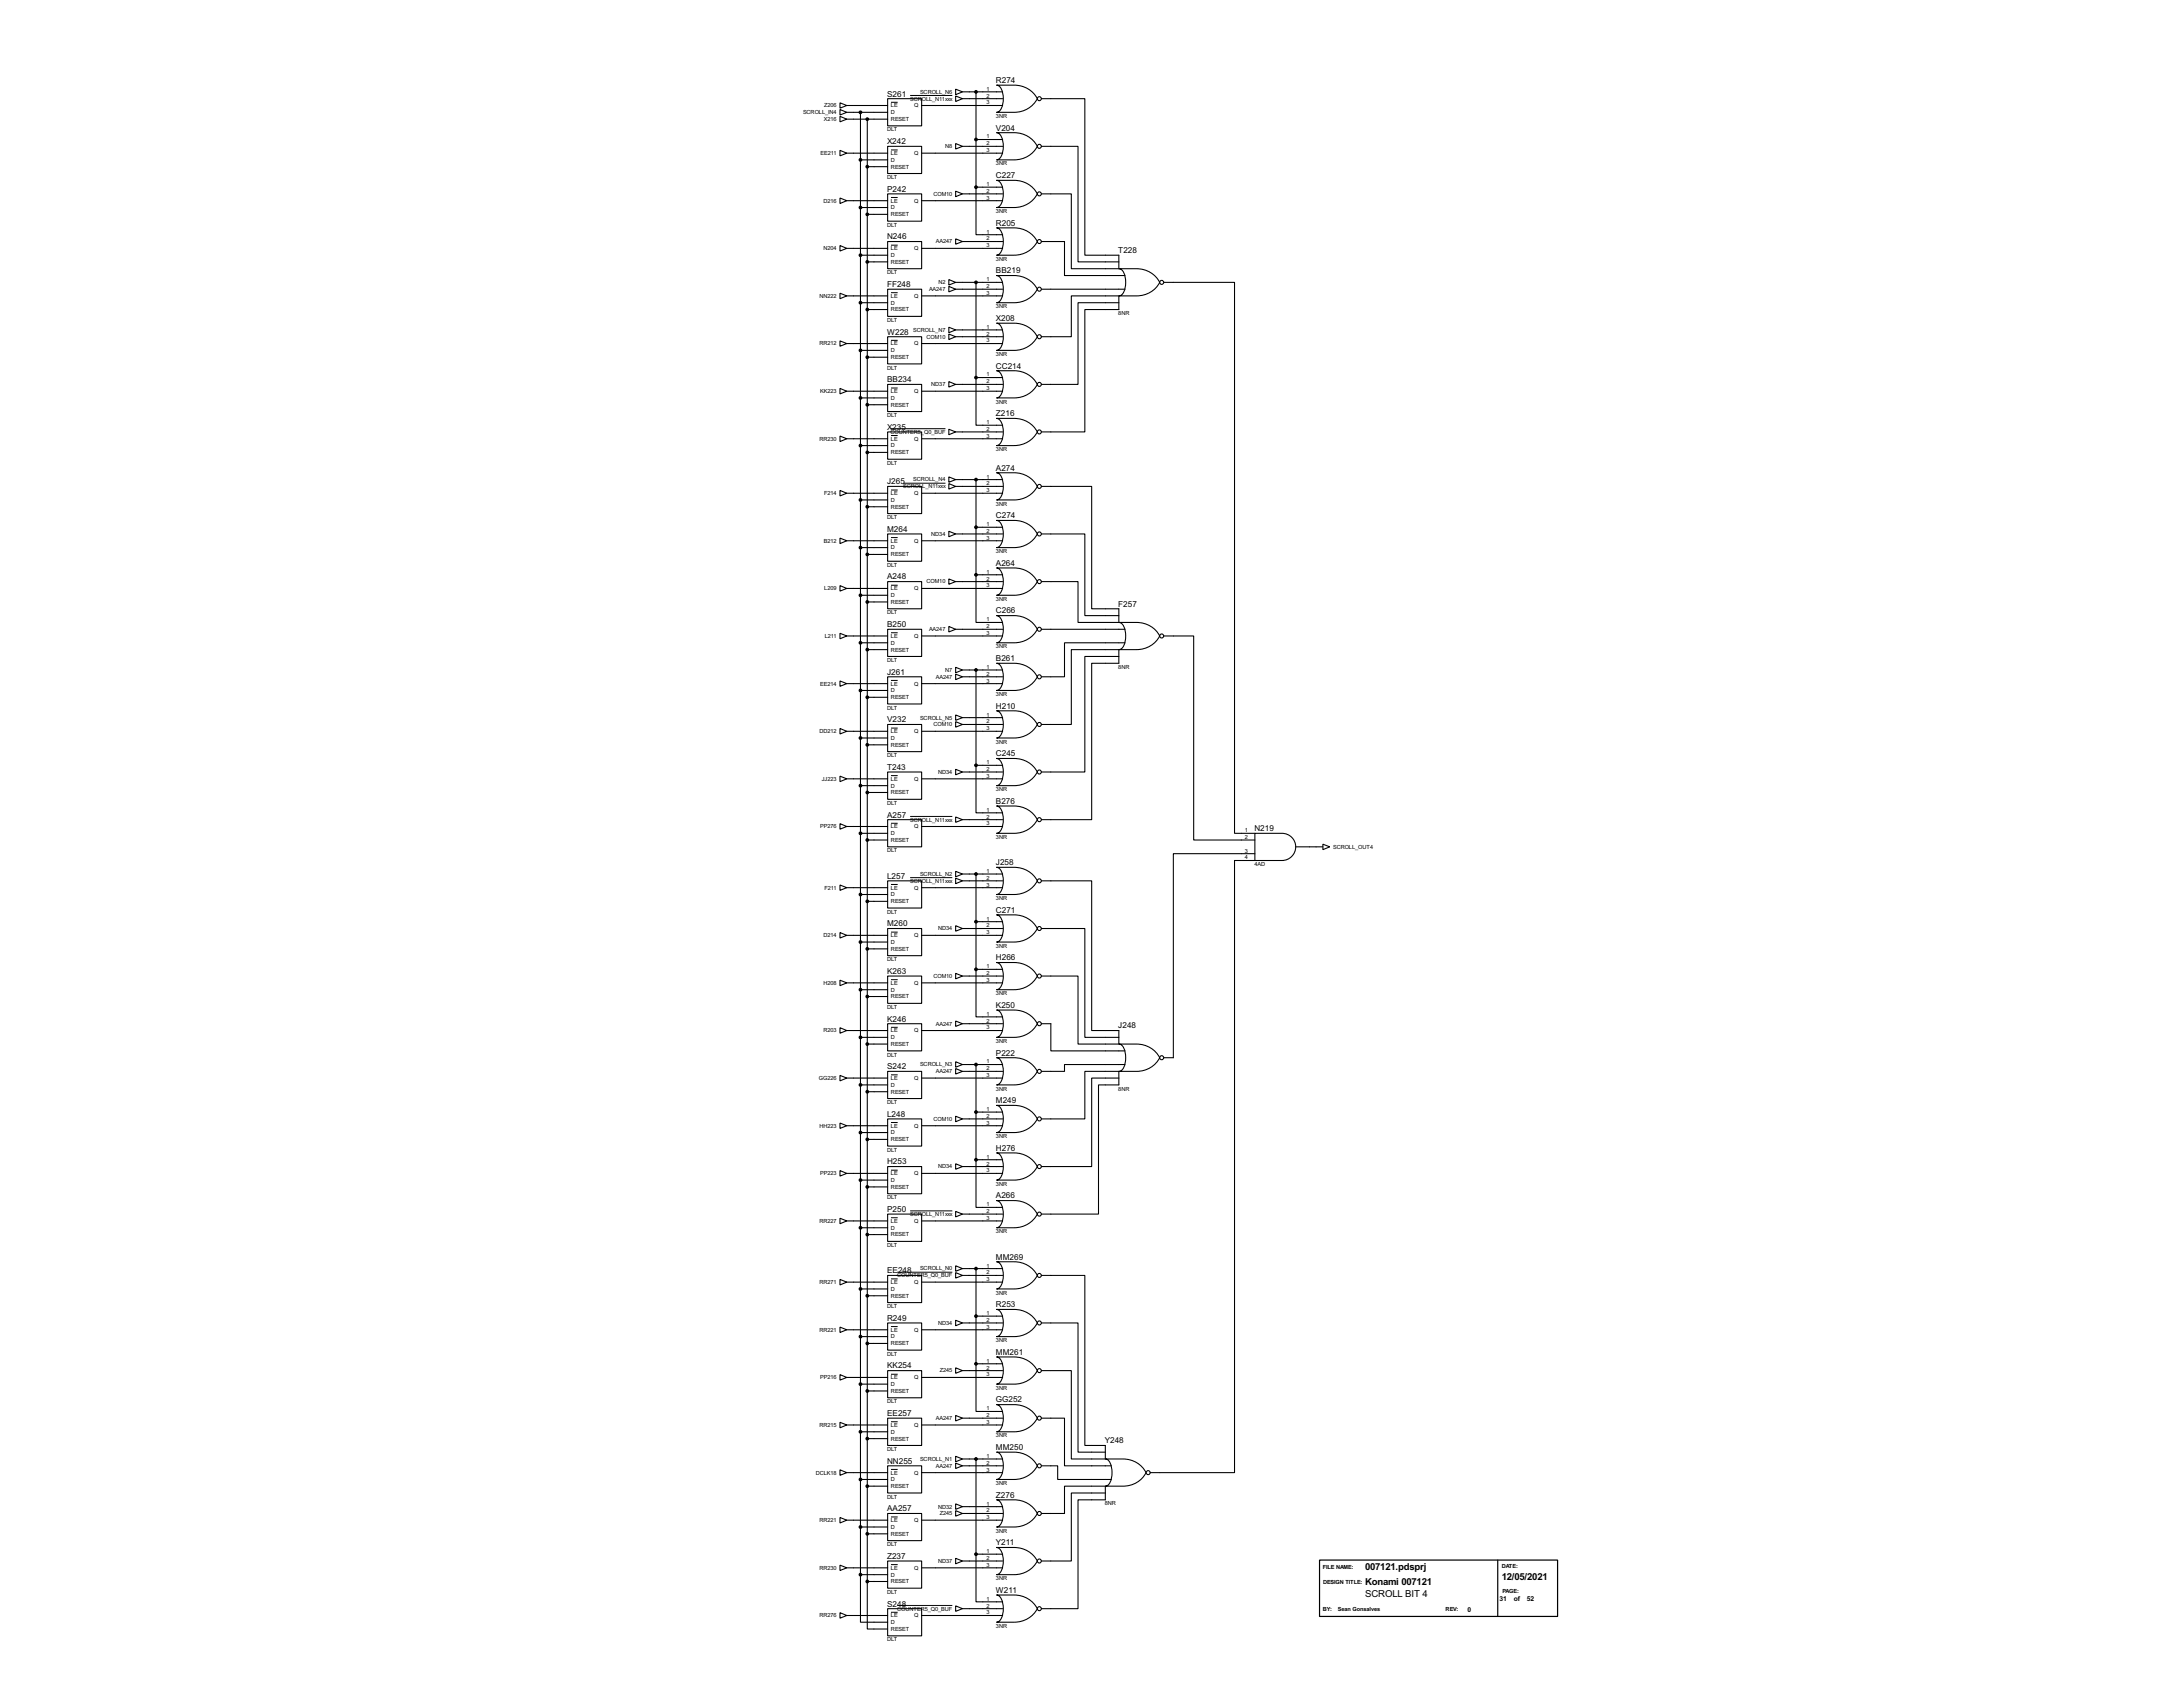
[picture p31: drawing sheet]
<svg xmlns="http://www.w3.org/2000/svg" width="815mm" height="637mm" viewBox="0 0 815 637" stroke-linecap="round" stroke-linejoin="round" font-family="sans-serif">
<defs><g id="words">
<g font-size="4">
<text x="509.8" y="586.2">007121.pdsprj</text>
<text x="509.8" y="591.9">Konami 007121</text>
<text x="560.9" y="590.2">12/05/2021</text>
<text x="509.8" y="596.3">SCROLL BIT 4</text>
</g>
<g font-size="3.4">
<text x="372" y="31">R274</text>
<text x="331.3" y="36">S261</text>
<text x="331.3" y="53.8">X242</text>
<text x="372" y="48.7">V204</text>
<text x="331.3" y="71.6">P242</text>
<text x="372" y="66.5">C227</text>
<text x="331.3" y="89.4">N246</text>
<text x="372" y="84.3">R205</text>
<text x="417.7" y="94.5">T228</text>
<text x="331.3" y="107.2">FF248</text>
<text x="372" y="102.1">BB219</text>
<text x="372" y="119.9">X208</text>
<text x="331.3" y="124.9">W228</text>
<text x="372" y="137.6">CC214</text>
<text x="331.3" y="142.8">BB234</text>
<text x="372" y="155.5">Z216</text>
<text x="331.3" y="160.5">X235</text>
<text x="372" y="175.7">A274</text>
<text x="331.3" y="180.9">J265</text>
<text x="372" y="193.6">C274</text>
<text x="331.3" y="198.6">M264</text>
<text x="372" y="211.3">A264</text>
<text x="331.3" y="216.4">A248</text>
<text x="417.7" y="226.5">F257</text>
<text x="372" y="229.1">C266</text>
<text x="331.3" y="234.2">B250</text>
<text x="331.3" y="251.9">J261</text>
<text x="372" y="246.9">B261</text>
<text x="331.3" y="269.8">V232</text>
<text x="372" y="264.6">H210</text>
<text x="331.3" y="287.5">T243</text>
<text x="372" y="282.5">C245</text>
<text x="331.3" y="305.3">A257</text>
<text x="372" y="300.2">B276</text>
<text x="468.5" y="310.4">N219</text>
<text x="372" y="323.1">J258</text>
<text x="331.3" y="328.2">L257</text>
<text x="372" y="340.9">C271</text>
<text x="331.3" y="346">M260</text>
<text x="372" y="358.7">H266</text>
<text x="331.3" y="363.7">K263</text>
<text x="372" y="376.4">K250</text>
<text x="331.3" y="381.5">K246</text>
<text x="417.7" y="384.1">J248</text>
<text x="372" y="394.2">P222</text>
<text x="331.3" y="399.3">S242</text>
<text x="372" y="412">M249</text>
<text x="331.3" y="417.1">L248</text>
<text x="372" y="429.8">H276</text>
<text x="331.3" y="434.9">H253</text>
<text x="372" y="447.6">A266</text>
<text x="331.3" y="452.6">P250</text>
<text x="372" y="470.4">MM269</text>
<text x="331.3" y="475.5">EE248</text>
<text x="372" y="488.2">R253</text>
<text x="331.3" y="493.3">R249</text>
<text x="372" y="506">MM261</text>
<text x="331.3" y="511.1">KK254</text>
<text x="372" y="523.8">GG252</text>
<text x="331.3" y="528.8">EE257</text>
<text x="412.6" y="539">Y248</text>
<text x="372" y="541.5">MM250</text>
<text x="331.3" y="546.6">NN255</text>
<text x="372" y="559.3">Z276</text>
<text x="331.3" y="564.4">AA257</text>
<text x="372" y="577.1">Y211</text>
<text x="331.3" y="582.2">Z237</text>
<text x="331.3" y="600">S248</text>
<text x="372" y="594.9">W211</text>
</g>
<g font-size="2.8">
<text x="560" y="597.9">31</text>
<text x="565.3" y="597.9">of</text>
<text x="570.2" y="597.9">52</text>
<text x="548" y="602">0</text>
</g>
<g font-size="2.4">
<text x="343.6" y="35">SCROLL_N6</text>
<text x="368.5" y="33.9">1</text>
<text x="307.8" y="40.1">Z206</text>
<text x="332.8" y="40.1">LE</text>
<text x="339.9" y="37.5">SCR</text>
<text x="341.4" y="40.1">Q</text>
<text x="344.3" y="37.5">OLL_N11xxx</text>
<text x="368.5" y="36.5">2</text>
<text x="368.5" y="39">3</text>
<text x="299.9" y="42.7">SCROLL_IN4</text>
<text x="307.7" y="45.2">X216</text>
<text x="332.8" y="42.7">D</text>
<text x="332.8" y="45.2">RESET</text>
<text x="372" y="44.1">3NR</text>
<text x="331.3" y="49.1">DLT</text>
<text x="368.5" y="51.7">1</text>
<text x="306.5" y="57.9">EE211</text>
<text x="332.8" y="57.9">LE</text>
<text x="341.4" y="57.9">Q</text>
<text x="353" y="55.4">N8</text>
<text x="368.5" y="54.3">2</text>
<text x="368.5" y="56.8">3</text>
<text x="332.8" y="60.4">D</text>
<text x="332.8" y="62.9">RESET</text>
<text x="372" y="61.8">3NR</text>
<text x="331.3" y="66.9">DLT</text>
<text x="368.5" y="69.5">1</text>
<text x="368.5" y="72">2</text>
<text x="307.5" y="75.6">D216</text>
<text x="332.8" y="75.6">LE</text>
<text x="341.4" y="75.6">Q</text>
<text x="348.6" y="73.1">COM10</text>
<text x="368.5" y="74.6">3</text>
<text x="332.8" y="78.2">D</text>
<text x="332.8" y="80.8">RESET</text>
<text x="372" y="79.6">3NR</text>
<text x="331.3" y="84.7">DLT</text>
<text x="368.5" y="87.3">1</text>
<text x="368.5" y="89.8">2</text>
<text x="307.5" y="93.5">N204</text>
<text x="332.8" y="96">D</text>
<text x="332.8" y="93.5">LE</text>
<text x="341.4" y="93.5">Q</text>
<text x="349.5" y="90.9">AA247</text>
<text x="368.5" y="92.4">3</text>
<text x="332.8" y="98.5">RESET</text>
<text x="372" y="97.4">3NR</text>
<text x="331.3" y="102.4">DLT</text>
<text x="350.5" y="106.2">N2</text>
<text x="368.5" y="105.1">1</text>
<text x="368.5" y="107.6">2</text>
<text x="306" y="111.2">NN222</text>
<text x="332.8" y="113.7">D</text>
<text x="332.8" y="111.2">LE</text>
<text x="341.4" y="111.2">Q</text>
<text x="347" y="108.7">AA247</text>
<text x="368.5" y="110.1">3</text>
<text x="332.8" y="116.3">RESET</text>
<text x="372" y="115.1">3NR</text>
<text x="417.7" y="117.7">8NR</text>
<text x="331.3" y="120.3">DLT</text>
<text x="341.1" y="123.9">SCROLL_N7</text>
<text x="368.5" y="122.8">1</text>
<text x="368.5" y="125.4">2</text>
<text x="306" y="129">RR212</text>
<text x="332.8" y="131.6">D</text>
<text x="332.8" y="129">LE</text>
<text x="341.4" y="129">Q</text>
<text x="346.1" y="126.4">COM10</text>
<text x="368.5" y="127.9">3</text>
<text x="332.8" y="134.1">RESET</text>
<text x="372" y="133">3NR</text>
<text x="331.3" y="138">DLT</text>
<text x="368.5" y="140.6">1</text>
<text x="368.5" y="143.2">2</text>
<text x="306.3" y="146.8">KK223</text>
<text x="332.8" y="149.3">D</text>
<text x="332.8" y="146.8">LE</text>
<text x="341.4" y="146.8">Q</text>
<text x="347.8" y="144.3">ND37</text>
<text x="368.5" y="145.7">3</text>
<text x="331.3" y="155.8">DLT</text>
<text x="332.8" y="151.8">RESET</text>
<text x="372" y="150.7">3NR</text>
<text x="368.5" y="158.4">1</text>
<text x="368.5" y="160.9">2</text>
<text x="306" y="164.5">RR230</text>
<text x="332.6" y="162">COUNTER5_Q0_BUF</text>
<text x="332.8" y="167.1">D</text>
<text x="332.8" y="164.5">LE</text>
<text x="341.4" y="164.5">Q</text>
<text x="368.5" y="163.5">3</text>
<text x="331.3" y="173.6">DLT</text>
<text x="332.8" y="169.7">RESET</text>
<text x="372" y="168.5">3NR</text>
<text x="341.1" y="179.8">SCROLL_N4</text>
<text x="368.5" y="178.7">1</text>
<text x="307.8" y="184.9">F214</text>
<text x="332.8" y="184.9">LE</text>
<text x="337.4" y="182.4">SCROL</text>
<text x="341.4" y="184.9">Q</text>
<text x="344.5" y="182.4">L_N11xxx</text>
<text x="368.5" y="181.3">2</text>
<text x="368.5" y="183.8">3</text>
<text x="332.8" y="187.4">D</text>
<text x="332.8" y="189.9">RESET</text>
<text x="372" y="188.8">3NR</text>
<text x="331.3" y="193.9">DLT</text>
<text x="368.5" y="196.5">1</text>
<text x="307.7" y="202.6">B212</text>
<text x="332.8" y="202.6">LE</text>
<text x="341.4" y="202.6">Q</text>
<text x="347.8" y="200.1">ND34</text>
<text x="368.5" y="199">2</text>
<text x="368.5" y="201.6">3</text>
<text x="332.8" y="205.2">D</text>
<text x="332.8" y="207.8">RESET</text>
<text x="372" y="206.6">3NR</text>
<text x="331.3" y="211.7">DLT</text>
<text x="368.5" y="214.3">1</text>
<text x="307.9" y="220.5">L209</text>
<text x="332.8" y="220.5">LE</text>
<text x="341.4" y="220.5">Q</text>
<text x="346.1" y="217.9">COM10</text>
<text x="368.5" y="216.8">2</text>
<text x="368.5" y="219.4">3</text>
<text x="332.8" y="223">D</text>
<text x="332.8" y="225.5">RESET</text>
<text x="372" y="224.4">3NR</text>
<text x="331.3" y="229.4">DLT</text>
<text x="368.5" y="232.1">1</text>
<text x="308" y="238.2">L211</text>
<text x="332.8" y="238.2">LE</text>
<text x="341.4" y="238.2">Q</text>
<text x="347" y="235.7">AA247</text>
<text x="368.5" y="234.6">2</text>
<text x="368.5" y="237.1">3</text>
<text x="332.8" y="240.7">D</text>
<text x="332.8" y="243.3">RESET</text>
<text x="372" y="242.1">3NR</text>
<text x="331.3" y="247.3">DLT</text>
<text x="353" y="250.9">N7</text>
<text x="368.5" y="249.8">1</text>
<text x="417.7" y="249.8">8NR</text>
<text x="306.3" y="256">EE214</text>
<text x="332.8" y="256">LE</text>
<text x="341.4" y="256">Q</text>
<text x="349.5" y="253.4">AA247</text>
<text x="368.5" y="252.4">2</text>
<text x="368.5" y="254.9">3</text>
<text x="332.8" y="258.6">D</text>
<text x="332.8" y="261.1">RESET</text>
<text x="372" y="260">3NR</text>
<text x="331.3" y="265">DLT</text>
<text x="343.6" y="268.7">SCROLL_N5</text>
<text x="368.5" y="267.6">1</text>
<text x="306" y="273.8">DD212</text>
<text x="332.8" y="273.8">LE</text>
<text x="341.4" y="273.8">Q</text>
<text x="348.6" y="271.3">COM10</text>
<text x="368.5" y="270.2">2</text>
<text x="368.5" y="272.7">3</text>
<text x="332.8" y="276.3">D</text>
<text x="332.8" y="278.9">RESET</text>
<text x="372" y="277.7">3NR</text>
<text x="331.3" y="282.8">DLT</text>
<text x="368.5" y="285.4">1</text>
<text x="368.5" y="287.9">2</text>
<text x="306.9" y="291.6">JJ223</text>
<text x="332.8" y="291.6">LE</text>
<text x="341.4" y="291.6">Q</text>
<text x="350.4" y="289">ND34</text>
<text x="368.5" y="290.5">3</text>
<text x="332.8" y="294.1">D</text>
<text x="332.8" y="296.7">RESET</text>
<text x="372" y="295.5">3NR</text>
<text x="331.3" y="300.6">DLT</text>
<text x="368.5" y="303.2">1</text>
<text x="368.5" y="305.7">2</text>
<text x="306.3" y="309.4">PP276</text>
<text x="332.8" y="311.9">D</text>
<text x="332.8" y="309.4">LE</text>
<text x="339.9" y="306.8">SCR</text>
<text x="341.4" y="309.4">Q</text>
<text x="344.3" y="306.8">OLL_N11xxx</text>
<text x="368.5" y="308.3">3</text>
<text x="465" y="310.8">1</text>
<text x="332.8" y="314.4">RESET</text>
<text x="372" y="313.3">3NR</text>
<text x="465" y="313.3">2</text>
<text x="497.9" y="317">SCROLL_OUT4</text>
<text x="331.3" y="318.4">DLT</text>
<text x="465" y="318.4">3</text>
<text x="465" y="321">4</text>
<text x="468.5" y="323.5">4AD</text>
<text x="339.9" y="329.7">SCR</text>
<text x="343.6" y="327.1">SCROLL_N2</text>
<text x="344.3" y="329.7">OLL_N11xxx</text>
<text x="368.5" y="326">1</text>
<text x="368.5" y="328.6">2</text>
<text x="307.9" y="332.2">F211</text>
<text x="332.8" y="334.8">D</text>
<text x="332.8" y="332.2">LE</text>
<text x="341.4" y="332.2">Q</text>
<text x="368.5" y="331.1">3</text>
<text x="331.3" y="341.2">DLT</text>
<text x="332.8" y="337.3">RESET</text>
<text x="372" y="336.2">3NR</text>
<text x="350.4" y="347.5">ND34</text>
<text x="368.5" y="343.8">1</text>
<text x="368.5" y="346.4">2</text>
<text x="307.5" y="350">D214</text>
<text x="332.8" y="352.5">D</text>
<text x="332.8" y="350">LE</text>
<text x="341.4" y="350">Q</text>
<text x="368.5" y="348.9">3</text>
<text x="372" y="353.9">3NR</text>
<text x="331.3" y="359">DLT</text>
<text x="332.8" y="355.1">RESET</text>
<text x="348.6" y="365.2">COM10</text>
<text x="368.5" y="361.6">1</text>
<text x="368.5" y="364.1">2</text>
<text x="307.5" y="367.8">H208</text>
<text x="332.8" y="370.3">D</text>
<text x="332.8" y="367.8">LE</text>
<text x="341.4" y="367.8">Q</text>
<text x="368.5" y="366.7">3</text>
<text x="372" y="371.7">3NR</text>
<text x="331.3" y="376.8">DLT</text>
<text x="332.8" y="372.9">RESET</text>
<text x="349.5" y="383">AA247</text>
<text x="368.5" y="379.4">1</text>
<text x="368.5" y="381.9">2</text>
<text x="307.5" y="385.6">R203</text>
<text x="332.8" y="388.1">D</text>
<text x="332.8" y="385.6">LE</text>
<text x="341.4" y="385.6">Q</text>
<text x="368.5" y="384.5">3</text>
<text x="372" y="389.5">3NR</text>
<text x="331.3" y="394.6">DLT</text>
<text x="332.8" y="390.6">RESET</text>
<text x="343.6" y="398.3">SCROLL_N3</text>
<text x="349.5" y="400.8">AA247</text>
<text x="368.5" y="397.2">1</text>
<text x="368.5" y="399.7">2</text>
<text x="305.8" y="403.3">GG226</text>
<text x="332.8" y="405.9">D</text>
<text x="332.8" y="403.3">LE</text>
<text x="341.4" y="403.3">Q</text>
<text x="368.5" y="402.2">3</text>
<text x="372" y="407.3">3NR</text>
<text x="417.7" y="407.3">8NR</text>
<text x="331.3" y="412.4">DLT</text>
<text x="332.8" y="408.4">RESET</text>
<text x="348.6" y="418.6">COM10</text>
<text x="368.5" y="414.9">1</text>
<text x="368.5" y="417.5">2</text>
<text x="306" y="421.1">HH223</text>
<text x="332.8" y="423.7">D</text>
<text x="332.8" y="421.1">LE</text>
<text x="341.4" y="421.1">Q</text>
<text x="368.5" y="420">3</text>
<text x="372" y="425.1">3NR</text>
<text x="331.3" y="430.1">DLT</text>
<text x="332.8" y="426.2">RESET</text>
<text x="350.4" y="436.4">ND34</text>
<text x="368.5" y="432.7">1</text>
<text x="368.5" y="435.3">2</text>
<text x="368.5" y="437.8">3</text>
<text x="306.3" y="438.9">PP223</text>
<text x="332.8" y="441.4">D</text>
<text x="332.8" y="438.9">LE</text>
<text x="332.8" y="444">RESET</text>
<text x="341.4" y="438.9">Q</text>
<text x="372" y="442.8">3NR</text>
<text x="331.3" y="447.9">DLT</text>
<text x="339.9" y="454.1">SCR</text>
<text x="344.3" y="454.1">OLL_N11xxx</text>
<text x="368.5" y="450.5">1</text>
<text x="368.5" y="453">2</text>
<text x="368.5" y="455.6">3</text>
<text x="306" y="456.7">RR227</text>
<text x="332.8" y="459.2">D</text>
<text x="332.8" y="456.7">LE</text>
<text x="332.8" y="461.8">RESET</text>
<text x="341.4" y="456.7">Q</text>
<text x="372" y="460.6">3NR</text>
<text x="331.3" y="465.7">DLT</text>
<text x="368.5" y="473.4">1</text>
<text x="306" y="479.5">RR271</text>
<text x="332.8" y="479.5">LE</text>
<text x="335.1" y="477">COUNTER5_Q0_BUF</text>
<text x="341.4" y="479.5">Q</text>
<text x="343.6" y="474.5">SCROLL_N0</text>
<text x="368.5" y="475.9">2</text>
<text x="368.5" y="478.4">3</text>
<text x="332.8" y="482.1">D</text>
<text x="332.8" y="484.6">RESET</text>
<text x="372" y="483.5">3NR</text>
<text x="331.3" y="488.6">DLT</text>
<text x="368.5" y="491.1">1</text>
<text x="306" y="497.3">RR221</text>
<text x="332.8" y="497.3">LE</text>
<text x="341.4" y="497.3">Q</text>
<text x="350.4" y="494.8">ND34</text>
<text x="368.5" y="493.7">2</text>
<text x="368.5" y="496.2">3</text>
<text x="332.8" y="499.9">D</text>
<text x="332.8" y="502.4">RESET</text>
<text x="372" y="501.3">3NR</text>
<text x="331.3" y="506.3">DLT</text>
<text x="368.5" y="508.9">1</text>
<text x="306.3" y="515.1">PP216</text>
<text x="332.8" y="515.1">LE</text>
<text x="341.4" y="515.1">Q</text>
<text x="351" y="512.6">Z245</text>
<text x="368.5" y="511.5">2</text>
<text x="368.5" y="514">3</text>
<text x="332.8" y="517.6">D</text>
<text x="332.8" y="520.2">RESET</text>
<text x="372" y="519">3NR</text>
<text x="331.3" y="524.1">DLT</text>
<text x="368.5" y="526.7">1</text>
<text x="306" y="532.9">RR215</text>
<text x="332.8" y="532.9">LE</text>
<text x="341.4" y="532.9">Q</text>
<text x="349.5" y="530.3">AA247</text>
<text x="368.5" y="529.2">2</text>
<text x="368.5" y="531.8">3</text>
<text x="332.8" y="535.4">D</text>
<text x="332.8" y="538">RESET</text>
<text x="372" y="536.8">3NR</text>
<text x="331.3" y="541.9">DLT</text>
<text x="343.6" y="545.6">SCROLL_N1</text>
<text x="368.5" y="544.5">1</text>
<text x="304.7" y="550.7">DCLK18</text>
<text x="332.8" y="550.7">LE</text>
<text x="341.4" y="550.7">Q</text>
<text x="349.5" y="548.1">AA247</text>
<text x="368.5" y="547">2</text>
<text x="368.5" y="549.6">3</text>
<text x="332.8" y="553.2">D</text>
<text x="332.8" y="555.7">RESET</text>
<text x="372" y="554.6">3NR</text>
<text x="331.3" y="559.7">DLT</text>
<text x="350.4" y="563.4">ND32</text>
<text x="368.5" y="562.3">1</text>
<text x="412.6" y="562.2">8NR</text>
<text x="306" y="568.4">RR221</text>
<text x="332.8" y="568.4">LE</text>
<text x="341.4" y="568.4">Q</text>
<text x="351" y="565.9">Z245</text>
<text x="368.5" y="564.8">2</text>
<text x="368.5" y="567.3">3</text>
<text x="332.8" y="571">D</text>
<text x="332.8" y="573.5">RESET</text>
<text x="372" y="572.4">3NR</text>
<text x="331.3" y="577.5">DLT</text>
<text x="368.5" y="580">1</text>
<text x="306" y="586.2">RR230</text>
<text x="332.8" y="586.2">LE</text>
<text x="341.4" y="586.2">Q</text>
<text x="350.4" y="583.7">ND37</text>
<text x="368.5" y="582.6">2</text>
<text x="368.5" y="585.1">3</text>
<text x="494.1" y="586">FILE NAME:</text>
<text x="560.9" y="585.5">DATE:</text>
<text x="332.8" y="588.8">D</text>
<text x="332.8" y="591.3">RESET</text>
<text x="372" y="590.2">3NR</text>
<text x="494.1" y="591.4">DESIGN TITLE:</text>
<text x="331.3" y="595.2">DLT</text>
<text x="368.5" y="597.8">1</text>
<text x="561.1" y="594.9">PAGE:</text>
<text x="306" y="604">RR276</text>
<text x="332.8" y="604">LE</text>
<text x="335.1" y="601.5">COUNTER5_Q0_BUF</text>
<text x="341.4" y="604">Q</text>
<text x="368.5" y="600.4">2</text>
<text x="368.5" y="602.9">3</text>
<text x="494.1" y="601.8">BY:</text>
<text x="499.7" y="601.8">Sean Gonsalves</text>
<text x="539.9" y="601.8">REV:</text>
<text x="332.8" y="606.5">D</text>
<text x="332.8" y="609.1">RESET</text>
<text x="372" y="607.9">3NR</text>
<text x="331.3" y="613">DLT</text>
</g>
</g></defs>
<g fill="none" stroke="#000" stroke-width=".4">
<path d="M313.7 38.4l2.6 1-2.6 1zM316.3 39.4h15.2M331.5 36.9h12.7v10.1h-12.7zM344.2 39.4h30.3M356.9 33.3l2.6 1-2.6 1.1zM356.9 35.9l2.6 1-2.6 1zM359.5 36.9h15M359.5 34.3h15M364.5 34.3v35.6M372.2 31.8h6.6a9.6 9.6 0 0 1 8.6 5.1 9.6 9.6 0 0 1-8.6 5.1h-6.6a3.2 3.2 0 0 0 2.3-3.2 7.6 7.6 0 0 0-1.3-6.6zM388.9 36.9h16.3v58.4h12.7v5.1h-17.8v-28h-11.2M313.7 40.9l2.6 1.1-2.6 1z"/>
<path d="M313.7 43.5l2.6 1-2.6 1zM313.7 56.2l2.6 1-2.6 1zM316.3 57.2h15.2M316.3 44.5h15.2M316.3 42h15.2M321.4 42v546.1M321.4 59.7h10.1M323.9 44.5v546.1M331.5 54.7h12.7v10.1h-12.7zM344.2 57.2h30.3M356.9 53.6l2.6 1.1-2.6 1zM359.5 54.7h15"/>
<path d="M364.5 52.1h10M372.2 49.6h6.6a9.6 9.6 0 0 1 8.6 5.1 9.6 9.6 0 0 1-8.6 5h-6.6a3.2 3.2 0 0 0 2.3-3.1 7.7 7.7 0 0 0-1.3-6.6zM388.9 54.7h13.7v43.1h15.3M313.7 74l2.6 1-2.6 1zM316.3 75h15.2M321.4 77.5h10.1M323.9 62.3h7.6M331.5 72.4h12.7v10.2h-12.7zM344.2 75h30.3M356.9 71.4l2.6 1-2.6 1.1zM359.5 72.4h15M364.5 69.9v17.8h10"/>
<path d="M364.5 69.9h10M372.2 67.4h6.6a9.6 9.6 0 0 1 8.6 5 9.6 9.6 0 0 1-8.6 5.1h-6.6a3.2 3.2 0 0 0 2.3-3.1 7.6 7.6 0 0 0-1.3-6.6zM313.7 91.7l2.6 1.1-2.6 1zM316.3 92.8h15.2M321.4 95.3h10.1M323.9 80.1h7.6M323.9 97.8h7.6M331.5 90.2h12.7v10.2h-12.7zM344.2 92.8h30.3M356.9 89.2l2.6 1-2.6 1zM359.5 90.2h15M372.2 85.1h6.6a9.6 9.6 0 0 1 8.6 5.1 9.6 9.6 0 0 1-8.6 5.1h-6.6a3.2 3.2 0 0 0 2.3-3.1 7.7 7.7 0 0 0-1.3-6.7z"/>
<path d="M388.9 90.2h8.7v12.7h22.6M313.7 109.5l2.6 1-2.6 1.1zM316.3 110.5h15.2M321.4 113.1h10.1M323.9 115.6h7.6M331.5 108h12.7v10.2h-12.7zM344.2 110.5h30.3M354.4 104.4l2.5 1.1-2.5 1zM354.4 107l2.5 1-2.5 1zM356.9 108h17.6M356.9 105.5h17.6M364.5 105.5v35.5"/>
<path d="M372.2 102.9h6.6a9.6 9.6 0 0 1 8.6 5.1 9.6 9.6 0 0 1-8.6 5.1h-6.6a4.4 4.4 0 0 0 2.5-5.1l-.4-2.8a2.84 2.84 0 0 0-2.1-2.3zM388.9 108h31.3M417.9 100.4h6.6a9.6 9.6 0 0 1 8.6 5.1 9.5 9.5 0 0 1-8.6 5h-6.6a3.1 3.1 0 0 0 2.3-3.1 7.8 7.8 0 0 0-1.3-6.6zM417.9 113.1h-15.3v30.5h-13.7M434.6 105.5h26.5v205.7h7.6M313.7 127.3l2.6 1-2.6 1zM316.3 128.3h15.2M321.4 130.9h10.1M323.9 133.4h7.6M331.5 125.8h12.7v10.1h-12.7zM344.2 128.3h30.3M354.4 122.2l2.5 1-2.5 1.1z"/>
<path d="M354.4 124.8l2.5 1-2.5 1zM356.9 123.2h17.6M356.9 125.8h17.6M372.2 138.5h6.6a9.6 9.6 0 0 1 8.6 5.1 9.6 9.6 0 0 1-8.6 5h-6.6a3.2 3.2 0 0 0 2.3-3.1 7.7 7.7 0 0 0-1.3-6.6zM372.2 120.7h6.6a9.6 9.6 0 0 1 8.6 5.1 9.6 9.6 0 0 1-8.6 5.1h-6.6a3.2 3.2 0 0 0 2.3-3.2 7.6 7.6 0 0 0-1.3-6.6zM388.9 125.8h11.2v-15.3h17.8v5.1h-12.7v45.7h-16.3M313.7 145.1l2.6 1-2.6 1zM316.3 146.1h15.2M321.4 148.6h10.1M323.9 151.2h7.6M331.5 143.6h12.7v10.1h-12.7zM344.2 146.1h30.3"/>
<path d="M354.4 142.5l2.5 1.1-2.5 1zM356.9 143.6h17.6M364.5 141v17.8h10M364.5 141h10M372.2 156.3h6.6a9.6 9.6 0 0 1 8.6 5 9.6 9.6 0 0 1-8.6 5.1h-6.6a3.2 3.2 0 0 0 2.3-3.1 7.6 7.6 0 0 0-1.3-6.6zM313.7 162.9l2.6 1-2.6 1zM316.3 163.9h15.2M321.4 166.4h10.1M323.9 169h7.6M331.5 161.3h12.7v10.2h-12.7zM344.2 163.9h30.3M354.4 178.1l2.5 1-2.5 1z"/>
<path d="M354.4 160.3l2.5 1-2.5 1.1zM356.9 179.1h17.6M356.9 161.3h17.6M364.5 179.1v35.6M372.2 176.6h6.6a9.6 9.6 0 0 1 8.6 5.1 9.6 9.6 0 0 1-8.6 5h-6.6a3.2 3.2 0 0 0 2.3-3.1 7.7 7.7 0 0 0-1.3-6.6zM313.7 183.2l2.6 1-2.6 1zM316.3 184.2h15.2M321.4 186.7h10.1M323.9 189.3h7.6M331.5 181.7h12.7v10.1h-12.7zM331.5 199.4h12.7v10.2h-12.7zM344.2 184.2h30.3"/>
<path d="M354.4 180.6l2.5 1.1-2.5 1zM354.4 198.4l2.5 1-2.5 1.1zM356.9 181.7h17.6M356.9 199.4h17.6M364.5 196.9h10M372.2 194.4h6.6a9.6 9.6 0 0 1 8.6 5 9.6 9.6 0 0 1-8.6 5.1h-6.6a3.2 3.2 0 0 0 2.3-3.1 7.6 7.6 0 0 0-1.3-6.6zM388.9 181.7h18.8v45.7h10.2v5.1h-15.3v-15.3h-13.7M388.9 199.4h16.3v30.5h12.7M313.7 218.7l2.6 1.1-2.6 1zM313.7 201l2.6 1-2.6 1zM316.3 219.8h15.2M316.3 202h15.2"/>
<path d="M321.4 204.5h10.1M323.9 207.1h7.6M331.5 217.2h12.7v10.2h-12.7zM344.2 219.8h30.3M344.2 202h30.3M354.4 216.2l2.5 1-2.5 1zM356.9 217.2h17.6M364.5 214.7v17.8h10M364.5 214.7h10M372.2 212.1h6.6a9.6 9.6 0 0 1 8.6 5.1 9.6 9.6 0 0 1-8.6 5.1h-6.6a3.2 3.2 0 0 0 2.3-3.1 7.7 7.7 0 0 0-1.3-6.7zM313.7 236.5l2.6 1-2.6 1.1zM316.3 237.5h15.2"/>
<path d="M321.4 222.3h10.1M323.9 224.8h7.6M331.5 235h12.7v10.2h-12.7zM344.2 237.5h30.3M354.4 234l2.5 1-2.5 1zM356.9 235h17.6M372.2 229.9h6.6a9.6 9.6 0 0 1 8.6 5.1 9.6 9.6 0 0 1-8.6 5.1h-6.6a4.4 4.4 0 0 0 2.5-5.1l-.4-2.8a2.84 2.84 0 0 0-2.1-2.3zM388.9 235h31.3M417.9 232.5h6.6a9.5 9.5 0 0 1 8.6 5 9.5 9.5 0 0 1-8.6 5.1h-6.6a3.2 3.2 0 0 0 2.3-3.1 7.7 7.7 0 0 0-1.3-6.6zM434.6 237.5h11.2v76.2h22.9M313.7 254.3l2.6 1-2.6 1zM316.3 255.3h15.2"/>
<path d="M321.4 240.1h10.1M321.4 257.9h10.1M323.9 242.6h7.6M331.5 252.8h12.7v10.1h-12.7zM344.2 255.3h30.3M356.9 249.2l2.6 1-2.6 1.1zM356.9 251.8l2.6 1-2.6 1zM359.5 252.8h15M359.5 250.2h15M364.5 250.2v35.6M372.2 247.7h6.6a9.6 9.6 0 0 1 8.6 5.1 9.6 9.6 0 0 1-8.6 5.1h-6.6a3.2 3.2 0 0 0 2.3-3.2 7.6 7.6 0 0 0-1.3-6.6zM417.9 245.2h-12.7v43.1h-16.3"/>
<path d="M420.2 240.1h-22.6v12.7h-8.7M313.7 272.1l2.6 1-2.6 1zM316.3 273.1h15.2M321.4 275.6h10.1M323.9 278.2h7.6M323.9 260.4h7.6M331.5 270.6h12.7v10.1h-12.7zM344.2 273.1h30.3M356.9 267l2.6 1-2.6 1zM356.9 269.5l2.6 1.1-2.6 1zM359.5 268h15M359.5 270.6h15"/>
<path d="M372.2 265.5h6.6a9.6 9.6 0 0 1 8.6 5.1 9.6 9.6 0 0 1-8.6 5h-6.6a3.2 3.2 0 0 0 2.3-3.1 7.7 7.7 0 0 0-1.3-6.6zM388.9 270.6h11.2v-28h17.8v5.1h-10.2v58.4h-18.8M313.7 289.9l2.6 1-2.6 1zM316.3 290.9h15.2M321.4 293.4h10.1M323.9 296h7.6M331.5 288.3h12.7v10.2h-12.7zM344.2 290.9h30.3M356.9 287.3l2.6 1-2.6 1.1zM359.5 288.3h15M364.5 285.8v17.8h10M364.5 285.8h10"/>
<path d="M372.2 283.3h6.6a9.6 9.6 0 0 1 8.6 5 9.6 9.6 0 0 1-8.6 5.1h-6.6a3.2 3.2 0 0 0 2.3-3.1 7.6 7.6 0 0 0-1.3-6.6zM313.7 307.6l2.6 1.1-2.6 1zM316.3 308.7h15.2M321.4 311.2h10.1M323.9 313.7h7.6M331.5 306.1h12.7v10.2h-12.7zM344.2 308.7h30.3M356.9 305.1l2.6 1-2.6 1zM359.5 306.1h15M372.2 301h6.6a9.6 9.6 0 0 1 8.6 5.1 9.6 9.6 0 0 1-8.6 5.1h-6.6a3.2 3.2 0 0 0 2.3-3.1 7.7 7.7 0 0 0-1.3-6.7zM468.7 311.2h10.1a5.1 5.1 0 0 1 5.1 5.1 5.1 5.1 0 0 1-5.1 5.1h-10.1zM468.7 318.8h-30.5v76.2h-3.6"/>
<path d="M483.9 316.3h10.2M494.1 315.3l2.5 1-2.5 1zM313.7 330.5l2.6 1-2.6 1zM316.3 331.5h15.2M321.4 334.1h10.1M323.9 336.6h7.6M331.5 329h12.7v10.1h-12.7zM344.2 331.5h30.3M356.9 325.4l2.6 1-2.6 1.1zM356.9 328l2.6 1-2.6 1zM359.5 326.4h15M359.5 329h15"/>
<path d="M364.5 326.4v35.6M372.2 323.9h6.6a9.6 9.6 0 0 1 8.6 5.1 9.6 9.6 0 0 1-8.6 5.1h-6.6a3.2 3.2 0 0 0 2.3-3.2 7.6 7.6 0 0 0-1.3-6.6zM388.9 329h18.8v55.9h10.2v5h-15.3v-25.4h-13.7M468.7 321.4h-7.6v228.6h-31.5M313.7 348.3l2.6 1-2.6 1zM316.3 349.3h15.2M321.4 351.8h10.1M323.9 354.4h7.6M331.5 346.8h12.7v10.1h-12.7zM344.2 349.3h30.3M356.9 345.7l2.6 1.1-2.6 1zM359.5 346.8h15"/>
<path d="M364.5 344.2h10M372.2 359.5h6.6a9.6 9.6 0 0 1 8.6 5 9.6 9.6 0 0 1-8.6 5.1h-6.6a3.2 3.2 0 0 0 2.3-3.1 7.6 7.6 0 0 0-1.3-6.6zM372.2 341.7h6.6a9.6 9.6 0 0 1 8.6 5.1 9.6 9.6 0 0 1-8.6 5h-6.6a3.2 3.2 0 0 0 2.3-3.1 7.7 7.7 0 0 0-1.3-6.6zM388.9 346.8h16.3v40.6h12.7M313.7 366.1l2.6 1-2.6 1zM316.3 367.1h15.2M321.4 369.6h10.1M323.9 372.2h7.6M331.5 364.5h12.7v10.2h-12.7zM344.2 367.1h30.3M356.9 363.5l2.6 1-2.6 1.1zM359.5 364.5h15"/>
<path d="M364.5 362v17.8h10M364.5 362h10M372.2 377.2h6.6a9.6 9.6 0 0 1 8.6 5.1 9.6 9.6 0 0 1-8.6 5.1h-6.6a3.2 3.2 0 0 0 2.3-3.1 7.7 7.7 0 0 0-1.3-6.7zM313.7 383.8l2.6 1.1-2.6 1zM316.3 384.9h15.2M321.4 387.4h10.1M323.9 389.9h7.6M331.5 382.3h12.7v10.2h-12.7zM344.2 384.9h30.3M356.9 396.5l2.6 1.1-2.6 1zM356.9 381.3l2.6 1-2.6 1zM356.9 399.1l2.6 1-2.6 1z"/>
<path d="M359.5 382.3h15M359.5 397.6h15M364.5 397.6v35.5M372.2 395h6.6a9.6 9.6 0 0 1 8.6 5.1 9.6 9.6 0 0 1-8.6 5.1h-6.6a4.4 4.4 0 0 0 2.5-5.1l-.4-2.8a2.84 2.84 0 0 0-2.1-2.3zM388.9 382.3h3.6v10.2h27.7M417.9 389.9h6.6a9.6 9.6 0 0 1 8.6 5.1 9.5 9.5 0 0 1-8.6 5.1h-6.6a3.2 3.2 0 0 0 2.3-3.1 7.8 7.8 0 0 0-1.3-6.7zM420.2 397.6h-22.6v2.5h-8.7M313.7 401.6l2.6 1-2.6 1.1zM313.7 419.4l2.6 1-2.6 1zM316.3 402.6h15.2M321.4 405.2h10.1M323.9 407.7h7.6"/>
<path d="M331.5 417.9h12.7v10.1h-12.7zM331.5 400.1h12.7v10.2h-12.7zM344.2 402.6h30.3M356.9 416.9l2.6 1-2.6 1zM359.5 400.1h15M359.5 417.9h15M364.5 415.3h10M372.2 412.8h6.6a9.6 9.6 0 0 1 8.6 5.1 9.6 9.6 0 0 1-8.6 5.1h-6.6a3.2 3.2 0 0 0 2.3-3.2 7.6 7.6 0 0 0-1.3-6.6zM388.9 417.9h16.3v-17.8h12.7v5.1h-7.6v48.2h-21.4M417.9 402.6h-10.2v33.1h-18.8M313.7 437.2l2.6 1-2.6 1zM316.3 438.2h15.2"/>
<path d="M316.3 420.4h15.2M321.4 423h10.1M323.9 425.5h7.6M331.5 435.7h12.7v10.1h-12.7zM344.2 438.2h30.3M344.2 420.4h30.3M356.9 434.6l2.6 1.1-2.6 1zM359.5 435.7h15M364.5 433.1v17.8h10M364.5 433.1h10M372.2 430.6h6.6a9.6 9.6 0 0 1 8.6 5.1 9.6 9.6 0 0 1-8.6 5h-6.6a3.2 3.2 0 0 0 2.3-3.1 7.7 7.7 0 0 0-1.3-6.6zM313.7 455l2.6 1-2.6 1z"/>
<path d="M316.3 456h15.2M321.4 440.7h10.1M321.4 458.5h10.1M323.9 443.3h7.6M331.5 453.4h12.7v10.2h-12.7zM344.2 456h30.3M356.9 452.4l2.6 1-2.6 1.1zM359.5 453.4h15M372.2 448.4h6.6a9.6 9.6 0 0 1 8.6 5 9.6 9.6 0 0 1-8.6 5.1h-6.6a3.2 3.2 0 0 0 2.3-3.1 7.6 7.6 0 0 0-1.3-6.6zM313.7 477.8l2.6 1-2.6 1.1zM316.3 478.8h15.2M323.9 461.1h7.6"/>
<path d="M331.5 476.3h12.7v10.2h-12.7zM344.2 478.8h30.3M356.9 472.7l2.6 1.1-2.6 1zM356.9 475.3l2.6 1-2.6 1zM359.5 473.8h15M359.5 476.3h15M364.5 473.8v35.5M372.2 471.2h6.6a9.6 9.6 0 0 1 8.6 5.1 9.6 9.6 0 0 1-8.6 5.1h-6.6a4.4 4.4 0 0 0 2.5-5.1l-.4-2.8a2.84 2.84 0 0 0-2.1-2.3zM388.9 476.3h16.3v63.5h7.6v5.1h-12.7v-33h-11.2M313.7 495.6l2.6 1-2.6 1zM316.3 496.6h15.2M321.4 481.4h10.1"/>
<path d="M321.4 499.2h10.1M323.9 483.9h7.6M331.5 494.1h12.7v10.1h-12.7zM344.2 496.6h30.3M356.9 493.1l2.6 1-2.6 1zM359.5 494.1h15M364.5 491.5h10M372.2 489h6.6a9.6 9.6 0 0 1 8.6 5.1 9.6 9.6 0 0 1-8.6 5.1h-6.6a3.2 3.2 0 0 0 2.3-3.2 7.6 7.6 0 0 0-1.3-6.6zM388.9 494.1h13.7v48.2h10.2M313.7 513.4l2.6 1-2.6 1zM316.3 514.4h15.2M321.4 516.9h10.1"/>
<path d="M323.9 519.5h7.6M323.9 501.7h7.6M331.5 511.9h12.7v10.1h-12.7zM344.2 514.4h30.3M356.9 510.8l2.6 1.1-2.6 1zM359.5 511.9h15M364.5 509.3v17.8h10M364.5 509.3h10M372.2 506.8h6.6a9.6 9.6 0 0 1 8.6 5.1 9.6 9.6 0 0 1-8.6 5h-6.6a3.2 3.2 0 0 0 2.3-3.1 7.7 7.7 0 0 0-1.3-6.6zM313.7 531.2l2.6 1-2.6 1zM316.3 532.2h15.2M321.4 534.7h10.1"/>
<path d="M323.9 537.3h7.6M331.5 529.6h12.7v10.2h-12.7zM344.2 532.2h30.3M356.9 528.6l2.6 1-2.6 1.1zM359.5 529.6h15M372.2 524.6h6.6a9.6 9.6 0 0 1 8.6 5 9.6 9.6 0 0 1-8.6 5.1h-6.6a3.2 3.2 0 0 0 2.3-3.1 7.6 7.6 0 0 0-1.3-6.6zM388.9 529.6h8.7v17.8h17.5M313.7 548.9l2.6 1.1-2.6 1zM316.3 550h15.2M321.4 552.5h10.1M323.9 555h7.6M331.5 547.4h12.7v10.2h-12.7z"/>
<path d="M344.2 550h30.3M356.9 543.9l2.6 1-2.6 1zM356.9 546.4l2.6 1-2.6 1zM359.5 547.4h15M359.5 544.9h15M364.5 544.9v35.5M372.2 542.3h6.6a9.6 9.6 0 0 1 8.6 5.1 9.6 9.6 0 0 1-8.6 5.1h-6.6a3.2 3.2 0 0 0 2.3-3.1 7.7 7.7 0 0 0-1.3-6.7zM388.9 547.4h6.1v5.1h20.1M412.8 544.9h6.6a9.5 9.5 0 0 1 8.6 5.1 9.4 9.4 0 0 1-8.6 5h-6.6a3.1 3.1 0 0 0 2.3-3.1 7.9 7.9 0 0 0-1.3-6.6zM412.8 557.6h-12.7v25.4h-11.2M313.7 566.7l2.6 1-2.6 1.1zM316.3 567.7h15.2"/>
<path d="M321.4 570.3h10.1M323.9 572.8h7.6M331.5 565.2h12.7v10.2h-12.7zM344.2 567.7h30.3M356.9 564.2l2.6 1-2.6 1zM356.9 561.6l2.6 1.1-2.6 1zM359.5 565.2h15M359.5 562.7h15M372.2 577.9h6.6a9.6 9.6 0 0 1 8.6 5.1 9.6 9.6 0 0 1-8.6 5.1h-6.6a3.2 3.2 0 0 0 2.3-3.2 7.6 7.6 0 0 0-1.3-6.6zM372.2 560.1h6.6a9.6 9.6 0 0 1 8.6 5.1 9.6 9.6 0 0 1-8.6 5.1h-6.6a4.4 4.4 0 0 0 2.5-5.1l-.4-2.8a2.84 2.84 0 0 0-2.1-2.3zM388.9 565.2h8.7v-10.2h15.2v5.1h-10.2v40.7h-13.7M313.7 584.5l2.6 1-2.6 1z"/>
<path d="M316.3 585.5h15.2M321.4 588.1v17.7h10.1M321.4 588.1h10.1M323.9 590.6v17.8h7.6M323.9 590.6h7.6M331.5 583h12.7v10.1h-12.7zM344.2 585.5h30.3M356.9 582l2.6 1-2.6 1zM356.9 599.7l2.6 1.1-2.6 1zM359.5 583h15M364.5 580.4v17.8h10M364.5 580.4h10"/>
<path d="M372.2 595.7h6.6a9.6 9.6 0 0 1 8.6 5.1 9.6 9.6 0 0 1-8.6 5h-6.6a3.2 3.2 0 0 0 2.3-3.1 7.7 7.7 0 0 0-1.3-6.6zM313.7 602.3l2.6 1-2.6 1zM316.3 603.3h15.2M331.5 600.8h12.7v10.1h-12.7zM344.2 603.3h30.3M359.5 600.8h15"/>
<circle cx="388.1" cy="36.9" r=".75"/>
<circle cx="388.1" cy="54.7" r=".75"/>
<circle cx="388.1" cy="72.4" r=".75"/>
<circle cx="388.1" cy="90.2" r=".75"/>
<circle cx="388.1" cy="108" r=".75"/>
<circle cx="433.8" cy="105.5" r=".75"/>
<circle cx="388.1" cy="125.8" r=".75"/>
<circle cx="388.1" cy="143.6" r=".75"/>
<circle cx="388.1" cy="161.3" r=".75"/>
<circle cx="388.1" cy="199.4" r=".75"/>
<circle cx="388.1" cy="181.7" r=".75"/>
<circle cx="388.1" cy="217.2" r=".75"/>
<circle cx="388.1" cy="235" r=".75"/>
<circle cx="433.8" cy="237.5" r=".75"/>
<circle cx="388.1" cy="252.8" r=".75"/>
<circle cx="388.1" cy="270.6" r=".75"/>
<circle cx="388.1" cy="288.3" r=".75"/>
<circle cx="388.1" cy="306.1" r=".75"/>
<circle cx="388.1" cy="329" r=".75"/>
<circle cx="388.1" cy="346.8" r=".75"/>
<circle cx="388.1" cy="364.5" r=".75"/>
<circle cx="388.1" cy="382.3" r=".75"/>
<circle cx="433.8" cy="395" r=".75"/>
<circle cx="388.1" cy="400.1" r=".75"/>
<circle cx="388.1" cy="417.9" r=".75"/>
<circle cx="388.1" cy="435.7" r=".75"/>
<circle cx="388.1" cy="453.4" r=".75"/>
<circle cx="388.1" cy="476.3" r=".75"/>
<circle cx="388.1" cy="494.1" r=".75"/>
<circle cx="388.1" cy="511.9" r=".75"/>
<circle cx="388.1" cy="529.6" r=".75"/>
<circle cx="388.1" cy="547.4" r=".75"/>
<circle cx="428.8" cy="550" r=".75"/>
<circle cx="388.1" cy="565.2" r=".75"/>
<circle cx="388.1" cy="583" r=".75"/>
<circle cx="388.1" cy="600.8" r=".75"/>
</g>
<g fill="none" stroke="#000" stroke-width=".37">
<path d="M332.8 38.2h2.5M339.9 35.7h15.8M332.8 56h2.5M332.8 73.8h2.5M332.8 91.6h2.5M332.8 109.3h2.5M332.8 127.1h2.5M332.8 144.9h2.5M332.6 160.1h20.5M332.8 162.7h2.5M332.8 183h2.5M337.4 180.5h15.7"/>
<path d="M332.8 218.6h2.5M332.8 200.8h2.5M332.8 236.3h2.5M332.8 254.1h2.5M332.8 271.9h2.5M332.8 289.7h2.5M332.8 307.5h2.5M339.9 304.9h15.8M332.8 330.3h2.5M339.9 327.8h15.8M332.8 348.1h2.5M332.8 365.9h2.5"/>
<path d="M332.8 383.7h2.5M332.8 419.2h2.5M332.8 401.4h2.5M332.8 437h2.5M332.8 454.8h2.5M339.9 452.2h15.8M332.8 477.6h2.5M335.1 475.1h20.6M332.8 495.4h2.5M332.8 513.2h2.5M332.8 531h2.5M332.8 548.8h2.5"/>
<path d="M332.8 566.5h2.5M332.8 584.3h2.5M335.1 599.6h20.6M332.8 602.1h2.5"/>
</g>
<g fill="#000" stroke="#000" stroke-width=".4">
<circle cx="364.5" cy="34.3" r=".5"/>
<circle cx="321.3" cy="59.7" r=".5"/>
<circle cx="321.3" cy="42" r=".5"/>
<circle cx="323.9" cy="44.5" r=".5"/>
<circle cx="364.5" cy="52.1" r=".5"/>
<circle cx="321.3" cy="77.5" r=".5"/>
<circle cx="323.9" cy="62.3" r=".5"/>
<circle cx="364.5" cy="69.9" r=".5"/>
<circle cx="321.3" cy="95.3" r=".5"/>
<circle cx="323.9" cy="80.1" r=".5"/>
<circle cx="323.9" cy="97.8" r=".5"/>
<circle cx="321.3" cy="113.1" r=".5"/>
<circle cx="323.9" cy="115.6" r=".5"/>
<circle cx="364.5" cy="105.5" r=".5"/>
<circle cx="321.3" cy="130.9" r=".5"/>
<circle cx="323.9" cy="133.4" r=".5"/>
<circle cx="321.3" cy="148.6" r=".5"/>
<circle cx="323.9" cy="151.2" r=".5"/>
<circle cx="364.5" cy="141" r=".5"/>
<circle cx="321.3" cy="166.4" r=".5"/>
<circle cx="323.9" cy="169" r=".5"/>
<circle cx="364.5" cy="179.1" r=".5"/>
<circle cx="321.3" cy="186.7" r=".5"/>
<circle cx="323.9" cy="189.3" r=".5"/>
<circle cx="364.5" cy="196.9" r=".5"/>
<circle cx="321.3" cy="204.5" r=".5"/>
<circle cx="323.9" cy="207.1" r=".5"/>
<circle cx="364.5" cy="214.7" r=".5"/>
<circle cx="321.3" cy="222.3" r=".5"/>
<circle cx="323.9" cy="224.8" r=".5"/>
<circle cx="321.3" cy="240.1" r=".5"/>
<circle cx="321.3" cy="257.9" r=".5"/>
<circle cx="323.9" cy="242.6" r=".5"/>
<circle cx="364.5" cy="250.2" r=".5"/>
<circle cx="321.3" cy="275.6" r=".5"/>
<circle cx="323.9" cy="278.2" r=".5"/>
<circle cx="323.9" cy="260.4" r=".5"/>
<circle cx="321.3" cy="293.4" r=".5"/>
<circle cx="323.9" cy="296" r=".5"/>
<circle cx="364.5" cy="285.8" r=".5"/>
<circle cx="321.3" cy="311.2" r=".5"/>
<circle cx="323.9" cy="313.7" r=".5"/>
<circle cx="321.3" cy="334.1" r=".5"/>
<circle cx="323.9" cy="336.6" r=".5"/>
<circle cx="364.5" cy="326.4" r=".5"/>
<circle cx="321.3" cy="351.8" r=".5"/>
<circle cx="323.9" cy="354.4" r=".5"/>
<circle cx="364.5" cy="344.2" r=".5"/>
<circle cx="321.3" cy="369.6" r=".5"/>
<circle cx="323.9" cy="372.2" r=".5"/>
<circle cx="364.5" cy="362" r=".5"/>
<circle cx="321.3" cy="387.4" r=".5"/>
<circle cx="323.9" cy="389.9" r=".5"/>
<circle cx="364.5" cy="397.6" r=".5"/>
<circle cx="321.3" cy="405.2" r=".5"/>
<circle cx="323.9" cy="407.7" r=".5"/>
<circle cx="364.5" cy="415.3" r=".5"/>
<circle cx="321.3" cy="423" r=".5"/>
<circle cx="323.9" cy="425.5" r=".5"/>
<circle cx="364.5" cy="433.1" r=".5"/>
<circle cx="321.3" cy="458.5" r=".5"/>
<circle cx="321.3" cy="440.7" r=".5"/>
<circle cx="323.9" cy="443.3" r=".5"/>
<circle cx="323.9" cy="461.1" r=".5"/>
<circle cx="364.5" cy="473.8" r=".5"/>
<circle cx="321.3" cy="499.2" r=".5"/>
<circle cx="321.3" cy="481.4" r=".5"/>
<circle cx="323.9" cy="483.9" r=".5"/>
<circle cx="364.5" cy="491.5" r=".5"/>
<circle cx="321.3" cy="516.9" r=".5"/>
<circle cx="323.9" cy="519.5" r=".5"/>
<circle cx="323.9" cy="501.7" r=".5"/>
<circle cx="364.5" cy="509.3" r=".5"/>
<circle cx="321.3" cy="534.7" r=".5"/>
<circle cx="323.9" cy="537.3" r=".5"/>
<circle cx="321.3" cy="552.5" r=".5"/>
<circle cx="323.9" cy="555" r=".5"/>
<circle cx="364.5" cy="544.9" r=".5"/>
<circle cx="321.3" cy="570.3" r=".5"/>
<circle cx="323.9" cy="572.8" r=".5"/>
<circle cx="321.3" cy="588.1" r=".5"/>
<circle cx="323.9" cy="590.6" r=".5"/>
<circle cx="364.5" cy="580.4" r=".5"/>
</g>
<path d="M492.8 582.6h88.9v21.1h-88.9zM559.4 582.6v21.1" fill="none" stroke="#000" stroke-width=".45"/>
<use href="#words"/>
</svg>
